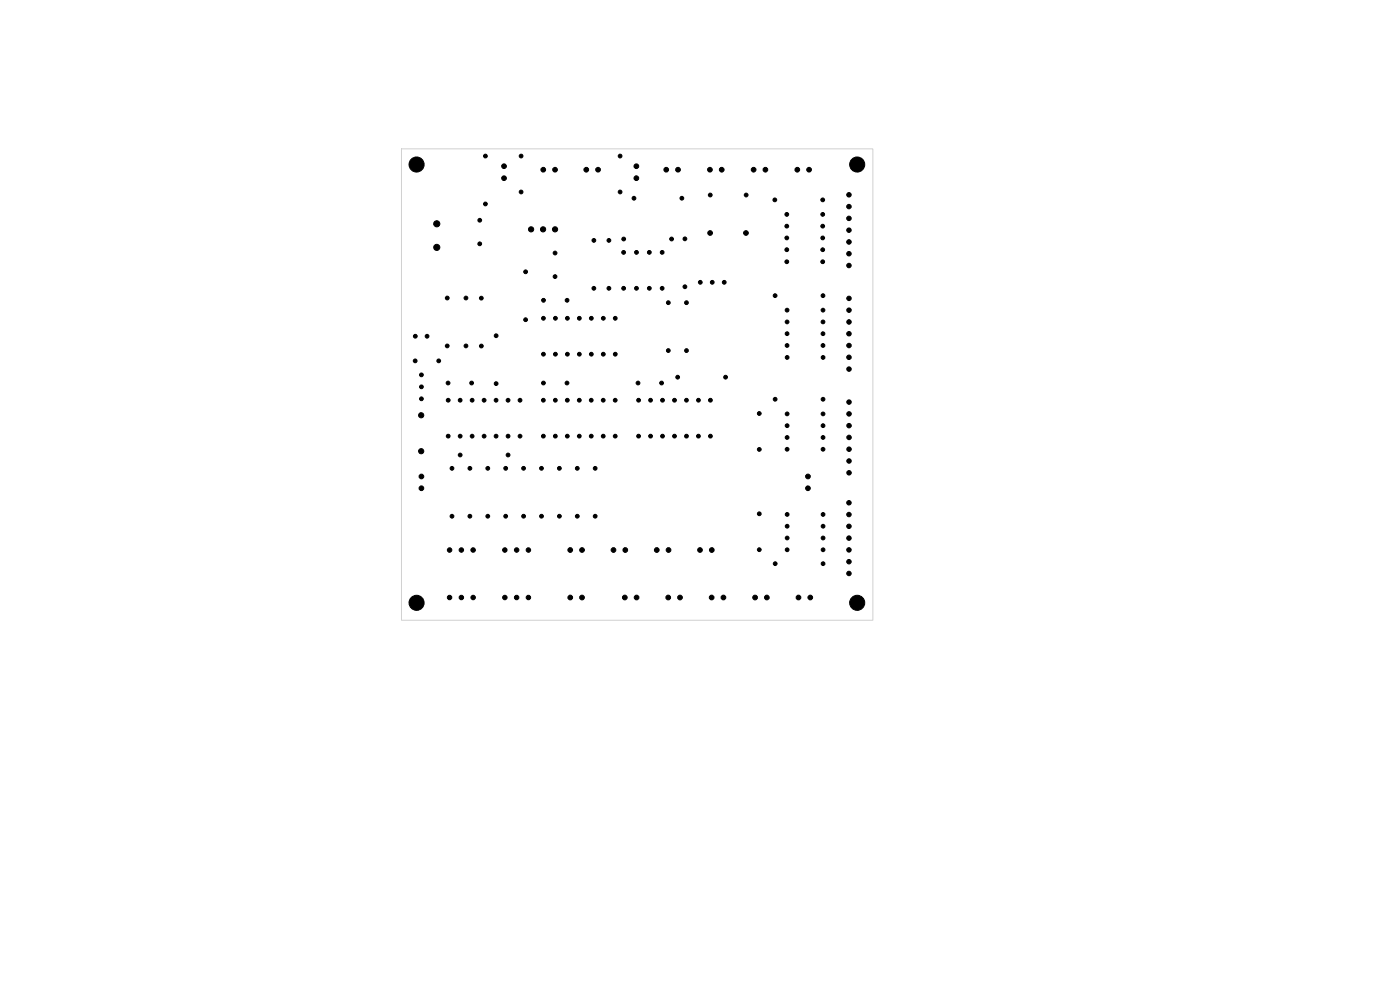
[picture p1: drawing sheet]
<svg xmlns="http://www.w3.org/2000/svg" width="297mm" height="210mm" viewBox="0 0 297 210" stroke-linecap="round" stroke-linejoin="round" font-family="sans-serif">
<path d="M85.2 31.6h100v100h-100z" fill="none" stroke="#d0d2cd" stroke-width=".21"/>
<g fill="#000" stroke="#000" stroke-width=".21">
<circle cx="88.4" cy="34.9" r="1.6"/>
<circle cx="103" cy="33.1" r=".4"/>
<circle cx="106.9" cy="37.8" r=".5"/>
<circle cx="106.9" cy="35.3" r=".5"/>
<circle cx="110.5" cy="33.1" r=".4"/>
<circle cx="115.3" cy="36" r=".5"/>
<circle cx="117.7" cy="36" r=".5"/>
<circle cx="124.4" cy="36" r=".5"/>
<circle cx="126.9" cy="36" r=".5"/>
<circle cx="131.5" cy="33.1" r=".4"/>
<circle cx="135" cy="37.8" r=".5"/>
<circle cx="135" cy="35.3" r=".5"/>
<circle cx="141.3" cy="36" r=".5"/>
<circle cx="143.8" cy="36" r=".5"/>
<circle cx="150.6" cy="36" r=".5"/>
<circle cx="153.1" cy="36" r=".5"/>
<circle cx="159.9" cy="36" r=".5"/>
<circle cx="162.4" cy="36" r=".5"/>
<circle cx="169.1" cy="36" r=".5"/>
<circle cx="171.6" cy="36" r=".5"/>
<circle cx="181.9" cy="34.9" r="1.6"/>
<circle cx="92.7" cy="47.5" r=".65"/>
<circle cx="92.7" cy="52.5" r=".65"/>
<circle cx="101.8" cy="51.7" r=".4"/>
<circle cx="101.8" cy="46.7" r=".4"/>
<circle cx="103" cy="43.3" r=".4"/>
<circle cx="110.5" cy="40.7" r=".4"/>
<circle cx="111.5" cy="57.7" r=".4"/>
<circle cx="112.7" cy="48.7" r=".55"/>
<circle cx="115.2" cy="48.7" r=".55"/>
<circle cx="117.7" cy="48.7" r=".55"/>
<circle cx="117.8" cy="58.7" r=".4"/>
<circle cx="117.8" cy="53.7" r=".4"/>
<circle cx="126" cy="51" r=".4"/>
<circle cx="129.2" cy="51" r=".4"/>
<circle cx="131.5" cy="40.7" r=".4"/>
<circle cx="132.3" cy="53.5" r=".4"/>
<circle cx="132.3" cy="50.7" r=".4"/>
<circle cx="134.5" cy="42" r=".4"/>
<circle cx="135" cy="53.5" r=".4"/>
<circle cx="137.8" cy="53.5" r=".4"/>
<circle cx="140.5" cy="53.5" r=".4"/>
<circle cx="142.5" cy="50.7" r=".4"/>
<circle cx="144.7" cy="42" r=".4"/>
<circle cx="145.3" cy="50.7" r=".4"/>
<circle cx="148.6" cy="59.9" r=".4"/>
<circle cx="150.7" cy="49.4" r=".5"/>
<circle cx="150.7" cy="41.4" r=".4"/>
<circle cx="151.1" cy="59.9" r=".4"/>
<circle cx="153.6" cy="59.9" r=".4"/>
<circle cx="158.2" cy="49.4" r=".5"/>
<circle cx="158.3" cy="41.4" r=".4"/>
<circle cx="164.4" cy="42.4" r=".4"/>
<circle cx="166.9" cy="50.5" r=".4"/>
<circle cx="166.9" cy="45.5" r=".4"/>
<circle cx="166.9" cy="55.5" r=".4"/>
<circle cx="166.9" cy="53" r=".4"/>
<circle cx="166.9" cy="48" r=".4"/>
<circle cx="174.5" cy="50.5" r=".4"/>
<circle cx="174.5" cy="45.5" r=".4"/>
<circle cx="174.5" cy="55.5" r=".4"/>
<circle cx="174.5" cy="42.4" r=".4"/>
<circle cx="174.5" cy="53" r=".4"/>
<circle cx="174.5" cy="48" r=".4"/>
<circle cx="180.1" cy="48.8" r=".47"/>
<circle cx="180.1" cy="41.3" r=".47"/>
<circle cx="180.1" cy="46.3" r=".47"/>
<circle cx="180.1" cy="56.3" r=".47"/>
<circle cx="180.1" cy="51.3" r=".47"/>
<circle cx="180.1" cy="43.8" r=".47"/>
<circle cx="180.1" cy="53.8" r=".48"/>
<circle cx="88.1" cy="76.6" r=".4"/>
<circle cx="88.1" cy="71.3" r=".4"/>
<circle cx="89.4" cy="79.5" r=".4"/>
<circle cx="90.6" cy="71.3" r=".4"/>
<circle cx="93.1" cy="76.6" r=".4"/>
<circle cx="94.9" cy="63.2" r=".4"/>
<circle cx="94.9" cy="73.4" r=".4"/>
<circle cx="98.8" cy="63.2" r=".4"/>
<circle cx="98.8" cy="73.4" r=".4"/>
<circle cx="102.1" cy="73.4" r=".4"/>
<circle cx="102.1" cy="63.2" r=".4"/>
<circle cx="105.2" cy="71.2" r=".4"/>
<circle cx="111.5" cy="67.8" r=".4"/>
<circle cx="115.3" cy="67.5" r=".4"/>
<circle cx="115.3" cy="75.1" r=".4"/>
<circle cx="115.3" cy="63.7" r=".4"/>
<circle cx="117.8" cy="75.1" r=".4"/>
<circle cx="117.8" cy="67.5" r=".4"/>
<circle cx="120.3" cy="63.7" r=".4"/>
<circle cx="120.4" cy="67.5" r=".4"/>
<circle cx="120.4" cy="75.1" r=".4"/>
<circle cx="122.9" cy="67.5" r=".4"/>
<circle cx="122.9" cy="75.1" r=".4"/>
<circle cx="125.4" cy="75.1" r=".4"/>
<circle cx="125.4" cy="67.5" r=".4"/>
<circle cx="126" cy="61.2" r=".4"/>
<circle cx="128" cy="75.1" r=".4"/>
<circle cx="128" cy="67.5" r=".4"/>
<circle cx="129.2" cy="61.2" r=".4"/>
<circle cx="130.5" cy="75.1" r=".4"/>
<circle cx="130.5" cy="67.5" r=".4"/>
<circle cx="132.3" cy="61.2" r=".4"/>
<circle cx="135" cy="61.2" r=".4"/>
<circle cx="137.8" cy="61.2" r=".4"/>
<circle cx="140.5" cy="61.2" r=".4"/>
<circle cx="141.8" cy="74.4" r=".4"/>
<circle cx="141.8" cy="64.2" r=".4"/>
<circle cx="145.3" cy="60.8" r=".4"/>
<circle cx="145.6" cy="74.4" r=".4"/>
<circle cx="145.6" cy="64.2" r=".4"/>
<circle cx="164.4" cy="62.7" r=".4"/>
<circle cx="167" cy="68.3" r=".4"/>
<circle cx="167" cy="73.3" r=".4"/>
<circle cx="167" cy="70.8" r=".4"/>
<circle cx="167" cy="65.8" r=".4"/>
<circle cx="167" cy="75.8" r=".4"/>
<circle cx="174.6" cy="68.3" r=".4"/>
<circle cx="174.6" cy="73.3" r=".4"/>
<circle cx="174.6" cy="62.7" r=".4"/>
<circle cx="174.6" cy="65.8" r=".4"/>
<circle cx="174.6" cy="70.8" r=".4"/>
<circle cx="174.6" cy="75.8" r=".4"/>
<circle cx="180.1" cy="73.3" r=".47"/>
<circle cx="180.1" cy="70.8" r=".47"/>
<circle cx="180.1" cy="65.8" r=".47"/>
<circle cx="180.1" cy="75.8" r=".47"/>
<circle cx="180.1" cy="78.3" r=".47"/>
<circle cx="180.1" cy="68.3" r=".48"/>
<circle cx="180.1" cy="63.3" r=".48"/>
<circle cx="89.3" cy="88.1" r=".55"/>
<circle cx="89.3" cy="95.7" r=".55"/>
<circle cx="89.4" cy="84.6" r=".4"/>
<circle cx="89.4" cy="82.1" r=".4"/>
<circle cx="95.1" cy="81.3" r=".4"/>
<circle cx="95.1" cy="92.5" r=".4"/>
<circle cx="95.1" cy="84.9" r=".4"/>
<circle cx="95.9" cy="99.3" r=".4"/>
<circle cx="97.6" cy="96.5" r=".4"/>
<circle cx="97.6" cy="92.5" r=".4"/>
<circle cx="97.6" cy="84.9" r=".4"/>
<circle cx="99.7" cy="99.3" r=".4"/>
<circle cx="100.1" cy="81.3" r=".4"/>
<circle cx="100.2" cy="84.9" r=".4"/>
<circle cx="100.2" cy="92.5" r=".4"/>
<circle cx="102.7" cy="92.5" r=".4"/>
<circle cx="102.7" cy="84.9" r=".4"/>
<circle cx="103.5" cy="99.3" r=".4"/>
<circle cx="105.2" cy="92.5" r=".4"/>
<circle cx="105.2" cy="84.9" r=".4"/>
<circle cx="105.2" cy="81.4" r=".4"/>
<circle cx="107.3" cy="99.3" r=".4"/>
<circle cx="107.8" cy="96.5" r=".4"/>
<circle cx="107.8" cy="92.5" r=".4"/>
<circle cx="107.8" cy="84.9" r=".4"/>
<circle cx="110.3" cy="84.9" r=".4"/>
<circle cx="110.3" cy="92.5" r=".4"/>
<circle cx="111.1" cy="99.3" r=".4"/>
<circle cx="114.9" cy="99.3" r=".4"/>
<circle cx="115.3" cy="84.9" r=".4"/>
<circle cx="115.3" cy="92.5" r=".4"/>
<circle cx="115.3" cy="81.3" r=".4"/>
<circle cx="117.8" cy="84.9" r=".4"/>
<circle cx="117.8" cy="92.5" r=".4"/>
<circle cx="118.7" cy="99.3" r=".4"/>
<circle cx="120.3" cy="81.3" r=".4"/>
<circle cx="120.4" cy="84.9" r=".4"/>
<circle cx="120.4" cy="92.5" r=".4"/>
<circle cx="122.5" cy="99.3" r=".4"/>
<circle cx="122.9" cy="92.5" r=".4"/>
<circle cx="122.9" cy="84.9" r=".4"/>
<circle cx="125.4" cy="84.9" r=".4"/>
<circle cx="125.4" cy="92.5" r=".4"/>
<circle cx="126.3" cy="99.3" r=".4"/>
<circle cx="128" cy="92.5" r=".4"/>
<circle cx="128" cy="84.9" r=".4"/>
<circle cx="130.5" cy="92.5" r=".4"/>
<circle cx="130.5" cy="84.9" r=".4"/>
<circle cx="135.3" cy="81.3" r=".4"/>
<circle cx="135.5" cy="92.5" r=".4"/>
<circle cx="135.5" cy="84.9" r=".4"/>
<circle cx="138" cy="84.9" r=".4"/>
<circle cx="138" cy="92.5" r=".4"/>
<circle cx="140.3" cy="81.3" r=".4"/>
<circle cx="140.6" cy="84.9" r=".4"/>
<circle cx="140.6" cy="92.5" r=".4"/>
<circle cx="143.1" cy="84.9" r=".4"/>
<circle cx="143.1" cy="92.5" r=".4"/>
<circle cx="143.8" cy="80" r=".4"/>
<circle cx="145.6" cy="92.5" r=".4"/>
<circle cx="145.6" cy="84.9" r=".4"/>
<circle cx="148.2" cy="84.9" r=".4"/>
<circle cx="148.2" cy="92.5" r=".4"/>
<circle cx="150.7" cy="84.9" r=".4"/>
<circle cx="150.7" cy="92.5" r=".4"/>
<circle cx="153.9" cy="80" r=".4"/>
<circle cx="161.1" cy="95.3" r=".4"/>
<circle cx="161.1" cy="87.7" r=".4"/>
<circle cx="164.4" cy="84.7" r=".4"/>
<circle cx="167" cy="95.3" r=".4"/>
<circle cx="167" cy="90.3" r=".4"/>
<circle cx="167" cy="87.8" r=".4"/>
<circle cx="167" cy="92.8" r=".4"/>
<circle cx="174.6" cy="95.3" r=".4"/>
<circle cx="174.6" cy="90.3" r=".4"/>
<circle cx="174.6" cy="84.7" r=".4"/>
<circle cx="174.6" cy="87.8" r=".4"/>
<circle cx="174.6" cy="92.8" r=".4"/>
<circle cx="180.1" cy="85.3" r=".47"/>
<circle cx="180.1" cy="90.3" r=".47"/>
<circle cx="180.1" cy="95.3" r=".47"/>
<circle cx="180.1" cy="97.8" r=".47"/>
<circle cx="180.1" cy="92.8" r=".47"/>
<circle cx="180.1" cy="87.8" r=".47"/>
<circle cx="89.4" cy="101.1" r=".5"/>
<circle cx="89.4" cy="103.6" r=".5"/>
<circle cx="95.4" cy="116.7" r=".47"/>
<circle cx="95.9" cy="109.5" r=".4"/>
<circle cx="97.9" cy="116.7" r=".47"/>
<circle cx="99.7" cy="109.5" r=".4"/>
<circle cx="100.4" cy="116.7" r=".47"/>
<circle cx="103.5" cy="109.5" r=".4"/>
<circle cx="107.1" cy="116.7" r=".48"/>
<circle cx="107.3" cy="109.5" r=".4"/>
<circle cx="109.6" cy="116.7" r=".47"/>
<circle cx="111.1" cy="109.5" r=".4"/>
<circle cx="112.1" cy="116.7" r=".47"/>
<circle cx="114.9" cy="109.5" r=".4"/>
<circle cx="118.7" cy="109.5" r=".4"/>
<circle cx="121" cy="116.7" r=".5"/>
<circle cx="122.5" cy="109.5" r=".4"/>
<circle cx="123.5" cy="116.7" r=".5"/>
<circle cx="126.3" cy="109.5" r=".4"/>
<circle cx="130.1" cy="116.7" r=".5"/>
<circle cx="132.7" cy="116.7" r=".5"/>
<circle cx="139.3" cy="116.7" r=".5"/>
<circle cx="141.8" cy="116.7" r=".5"/>
<circle cx="148.5" cy="116.7" r=".5"/>
<circle cx="151" cy="116.7" r=".5"/>
<circle cx="161.1" cy="109" r=".4"/>
<circle cx="161.1" cy="116.6" r=".4"/>
<circle cx="164.4" cy="119.6" r=".4"/>
<circle cx="167" cy="116.6" r=".4"/>
<circle cx="167" cy="111.6" r=".4"/>
<circle cx="167" cy="114.1" r=".4"/>
<circle cx="167" cy="109.1" r=".4"/>
<circle cx="171.4" cy="101.1" r=".5"/>
<circle cx="171.4" cy="103.6" r=".5"/>
<circle cx="174.6" cy="111.6" r=".4"/>
<circle cx="174.6" cy="116.6" r=".4"/>
<circle cx="174.6" cy="109.1" r=".4"/>
<circle cx="174.6" cy="114.1" r=".4"/>
<circle cx="174.6" cy="119.6" r=".4"/>
<circle cx="180.1" cy="109.1" r=".47"/>
<circle cx="180.1" cy="116.7" r=".47"/>
<circle cx="180.1" cy="111.7" r=".47"/>
<circle cx="180.1" cy="106.7" r=".47"/>
<circle cx="180.1" cy="114.2" r=".48"/>
<circle cx="180.1" cy="119.2" r=".48"/>
<circle cx="180.1" cy="100.3" r=".47"/>
<circle cx="88.4" cy="127.9" r="1.6"/>
<circle cx="95.4" cy="126.8" r=".47"/>
<circle cx="97.9" cy="126.8" r=".47"/>
<circle cx="100.4" cy="126.8" r=".47"/>
<circle cx="107.1" cy="126.8" r=".48"/>
<circle cx="109.6" cy="126.8" r=".47"/>
<circle cx="112.1" cy="126.8" r=".47"/>
<circle cx="121" cy="126.7" r=".5"/>
<circle cx="123.5" cy="126.7" r=".5"/>
<circle cx="132.6" cy="126.7" r=".5"/>
<circle cx="135" cy="126.7" r=".5"/>
<circle cx="141.8" cy="126.7" r=".5"/>
<circle cx="144.3" cy="126.7" r=".5"/>
<circle cx="151" cy="126.7" r=".5"/>
<circle cx="153.5" cy="126.7" r=".5"/>
<circle cx="160.2" cy="126.7" r=".5"/>
<circle cx="162.7" cy="126.7" r=".5"/>
<circle cx="169.4" cy="126.7" r=".5"/>
<circle cx="171.9" cy="126.7" r=".5"/>
<circle cx="180.1" cy="121.7" r=".47"/>
<circle cx="181.9" cy="127.9" r="1.6"/>
</g>
</svg>
